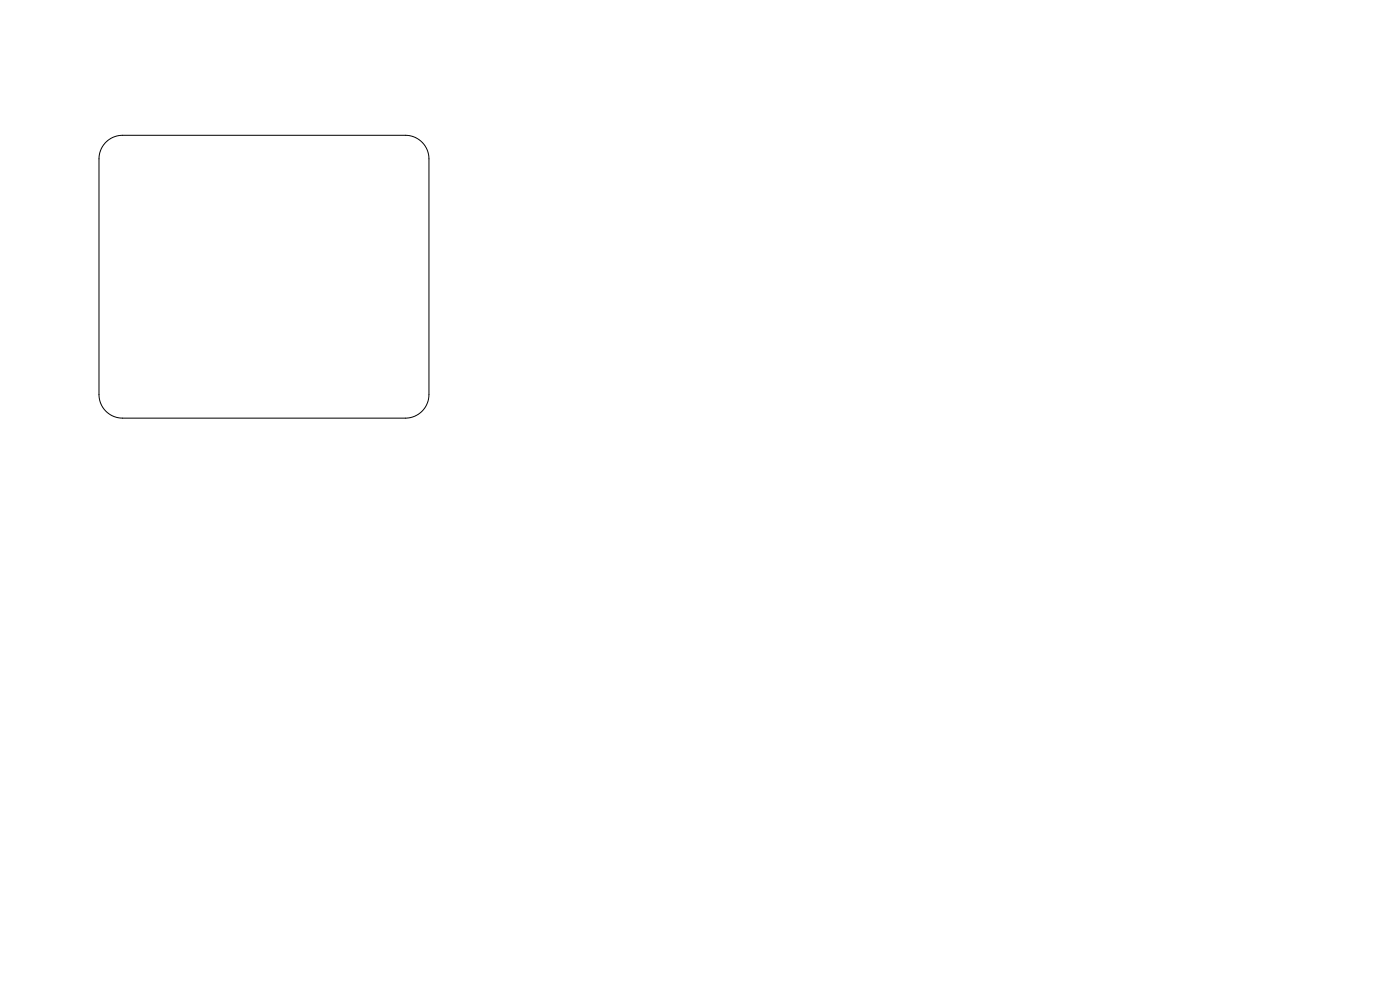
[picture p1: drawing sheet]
<svg xmlns="http://www.w3.org/2000/svg" width="297mm" height="210mm" viewBox="0 0 297 210" stroke-linecap="round" stroke-linejoin="round" font-family="sans-serif">
<path d="M22.5 30.1a5 5 0 0 1 3.5-1.4h60a5 5 0 0 1 5 5v50a5 5 0 0 1-5 5h-60a5 5 0 0 1-5-5v-50a5 5 0 0 1 1.5-3.6z" fill="none" stroke="#000" stroke-width=".21"/>
</svg>
